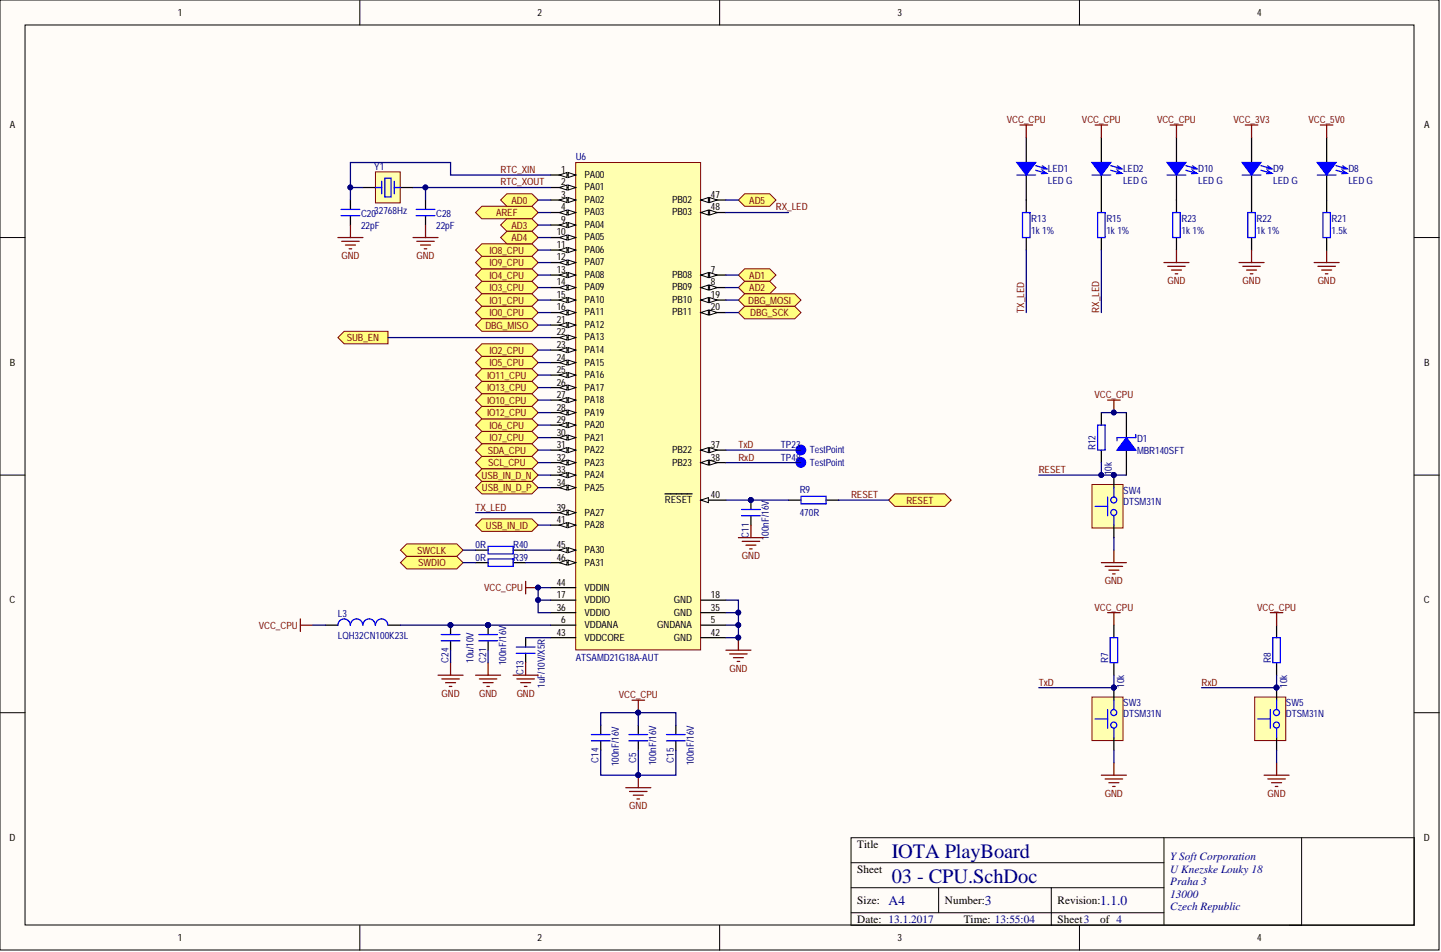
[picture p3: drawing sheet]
<svg xmlns="http://www.w3.org/2000/svg" width="292mm" height="193mm" viewBox="0 0 292 193" stroke-linecap="round" stroke-linejoin="round" font-family="sans-serif">
<defs><g id="words">
<g font-size="4.1" fill="#000080">
<text x="180.8" y="174">IOTA PlayBoard</text>
<text x="180.8" y="179.1">03 - CPU.SchDoc</text>
</g>
<g font-size="2.7" fill="#000080">
<text x="180.1" y="183.4">A4</text>
<text x="199.7" y="183.4">3</text>
<text x="223" y="183.4">1.1.0</text>
</g>
<g font-size="2.3">
<text x="173.8" y="171.8">Title</text>
<text x="173.8" y="176.9">Sheet</text>
<text x="173.8" y="183.2">Size:</text>
<text x="191.5" y="183.2">Number:</text>
<text x="214.4" y="183.2">Revision:</text>
<text x="173.8" y="187">Date: 13.1.2017</text>
<text x="195.3" y="187">Time: 13:55:04</text>
<text x="214.4" y="187">Sheet3</text>
<text x="223" y="187">of 4</text>
</g>
<g font-size="2.3" fill="#000080">
<text x="237.2" y="174.4">Y Soft Corporation</text>
<text x="237.2" y="176.9">U Knezske Louky 18</text>
<text x="237.2" y="179.4">Praha 3</text>
<text x="237.2" y="182">13000</text>
<text x="237.2" y="184.5">Czech Republic</text>
</g>
<g font-size="2">
<text x="36" y="3.2">1</text>
<text x="109" y="3.2">2</text>
<text x="181.9" y="3.2">3</text>
<text x="254.8" y="3.2">4</text>
<text x="2" y="25.9">A</text>
<text x="288.7" y="25.9">A</text>
<text x="113.7" y="35.1">1</text>
<text x="113.7" y="37.6">2</text>
<text x="113.7" y="40.1">3</text>
<text x="118.5" y="36.1">PA00</text>
<text x="118.5" y="38.6">PA01</text>
<text x="118.5" y="41.1">PA02</text>
<text x="136.2" y="41.1">PB02</text>
<text x="144.1" y="40.1">47</text>
<text x="112.9" y="47.7">10</text>
<text x="113.7" y="42.7">4</text>
<text x="113.7" y="45.2">9</text>
<text x="118.5" y="43.7">PA03</text>
<text x="118.5" y="46.2">PA04</text>
<text x="136.2" y="43.7">PB03</text>
<text x="144.1" y="42.7">48</text>
<text x="112.9" y="50.3">11</text>
<text x="112.9" y="52.8">12</text>
<text x="118.5" y="48.7">PA05</text>
<text x="118.5" y="51.3">PA06</text>
<text x="118.5" y="53.8">PA07</text>
<text x="112.9" y="55.3">13</text>
<text x="112.9" y="57.9">14</text>
<text x="118.5" y="56.3">PA08</text>
<text x="118.5" y="58.9">PA09</text>
<text x="136.2" y="56.3">PB08</text>
<text x="136.2" y="58.9">PB09</text>
<text x="144.1" y="55.3">7</text>
<text x="144.1" y="57.9">8</text>
<text x="112.9" y="60.4">15</text>
<text x="112.9" y="62.9">16</text>
<text x="112.9" y="65.5">21</text>
<text x="118.5" y="61.4">PA10</text>
<text x="118.5" y="63.9">PA11</text>
<text x="136.2" y="61.4">PB10</text>
<text x="136.2" y="63.9">PB11</text>
<text x="144.1" y="60.4">19</text>
<text x="144.1" y="62.9">20</text>
<text x="112.9" y="68">22</text>
<text x="112.9" y="70.5">23</text>
<text x="118.5" y="66.5">PA12</text>
<text x="118.5" y="69">PA13</text>
<text x="118.5" y="71.6">PA14</text>
<text x="2" y="74.1">B</text>
<text x="112.9" y="73.1">24</text>
<text x="112.9" y="75.6">25</text>
<text x="118.5" y="74.1">PA15</text>
<text x="118.5" y="76.6">PA16</text>
<text x="288.7" y="74.1">B</text>
<text x="112.9" y="78.1">26</text>
<text x="112.9" y="80.7">27</text>
<text x="112.9" y="83.2">28</text>
<text x="118.5" y="79.2">PA17</text>
<text x="118.5" y="81.7">PA18</text>
<text x="112.9" y="85.7">29</text>
<text x="112.9" y="88.3">30</text>
<text x="118.5" y="84.2">PA19</text>
<text x="118.5" y="86.8">PA20</text>
<text x="118.5" y="89.3">PA21</text>
<text x="112.9" y="90.8">31</text>
<text x="112.9" y="93.3">32</text>
<text x="112.9" y="95.9">33</text>
<text x="118.5" y="91.8">PA22</text>
<text x="118.5" y="94.4">PA23</text>
<text x="136.2" y="91.8">PB22</text>
<text x="136.2" y="94.4">PB23</text>
<text x="144.1" y="90.8">37</text>
<text x="144.1" y="93.3">38</text>
<text x="112.9" y="98.4">34</text>
<text x="118.5" y="96.9">PA24</text>
<text x="118.5" y="99.4">PA25</text>
<text x="134.8" y="102">RESET</text>
<text x="144.1" y="101">40</text>
<text x="112.9" y="103.5">39</text>
<text x="112.9" y="106">41</text>
<text x="118.5" y="104.5">PA27</text>
<text x="118.5" y="107">PA28</text>
<text x="112.9" y="111.1">45</text>
<text x="112.9" y="113.6">46</text>
<text x="118.5" y="112.1">PA30</text>
<text x="112.9" y="118.7">44</text>
<text x="118.5" y="114.6">PA31</text>
<text x="118.5" y="119.7">VDDIN</text>
<text x="1.9" y="122.2">C</text>
<text x="112.9" y="121.2">17</text>
<text x="112.9" y="123.8">36</text>
<text x="118.5" y="122.2">VDDIO</text>
<text x="118.5" y="124.8">VDDIO</text>
<text x="136.6" y="122.2">GND</text>
<text x="136.6" y="124.8">GND</text>
<text x="144.1" y="121.2">18</text>
<text x="144.1" y="123.8">35</text>
<text x="288.6" y="122.2">C</text>
<text x="112.9" y="128.8">43</text>
<text x="113.7" y="126.3">6</text>
<text x="118.5" y="127.3">VDDANA</text>
<text x="118.5" y="129.8">VDDCORE</text>
<text x="133.2" y="127.3">GNDANA</text>
<text x="136.6" y="129.8">GND</text>
<text x="144.1" y="126.3">5</text>
<text x="144.1" y="128.8">42</text>
<text x="1.9" y="170.4">D</text>
<text x="288.6" y="170.4">D</text>
<text x="36" y="190.8">1</text>
<text x="109" y="190.8">2</text>
<text x="181.9" y="190.8">3</text>
<text x="254.8" y="190.8">4</text>
</g>
<g font-size="2" fill="#800000">
<text x="204.1" y="24.9">VCC_CPU</text>
<text x="219.3" y="24.9">VCC_CPU</text>
<text x="234.5" y="24.9">VCC_CPU</text>
<text x="250" y="24.9">VCC_3V3</text>
<text x="265.2" y="24.9">VCC_5V0</text>
<text x="101.5" y="35.1">RTC_XIN</text>
<text x="101.5" y="37.6">RTC_XOUT</text>
<text x="103.7" y="41.3">AD0</text>
<text x="151.9" y="41.3">AD5</text>
<text x="100.5" y="43.8">AREF</text>
<text x="103.7" y="46.3">AD3</text>
<text x="157.3" y="42.7">RX_LED</text>
<text x="69.2" y="52.5">GND</text>
<text x="84.4" y="52.5">GND</text>
<text x="99.2" y="53.9">IO9_CPU</text>
<text x="99.2" y="51.4">IO8_CPU</text>
<text x="103.7" y="48.9">AD4</text>
<text x="99.2" y="59">IO3_CPU</text>
<text x="99.2" y="56.5">IO4_CPU</text>
<text x="151.9" y="56.5">AD1</text>
<text x="151.9" y="59">AD2</text>
<text x="236.7" y="57.6">GND</text>
<text x="251.9" y="57.6">GND</text>
<text x="267.1" y="57.6">GND</text>
<text x="99.2" y="61.5">IO1_CPU</text>
<text x="99.2" y="64.1">IO0_CPU</text>
<text x="151.7" y="61.5">DBG_MOSI</text>
<text x="152.1" y="64.1">DBG_SCK</text>
<text x="207.6" y="63.4" transform="rotate(-90 207.6 63.4)">TX_LED</text>
<text x="222.8" y="63.4" transform="rotate(-90 222.8 63.4)">RX_LED</text>
<text x="70.3" y="69.1">SUB_EN</text>
<text x="98.4" y="66.6">DBG_MISO</text>
<text x="99.2" y="71.7">IO2_CPU</text>
<text x="98.7" y="76.7">IO11_CPU</text>
<text x="99.2" y="74.2">IO5_CPU</text>
<text x="98.7" y="79.3">IO13_CPU</text>
<text x="98.7" y="81.8">IO10_CPU</text>
<text x="221.9" y="80.7">VCC_CPU</text>
<text x="98.7" y="84.4">IO12_CPU</text>
<text x="99.2" y="89.4">IO7_CPU</text>
<text x="99.2" y="86.9">IO6_CPU</text>
<text x="98.9" y="92">SDA_CPU</text>
<text x="98.9" y="94.5">SCL_CPU</text>
<text x="149.7" y="90.8">TxD</text>
<text x="149.7" y="93.3">RxD</text>
<text x="210.6" y="95.9">RESET</text>
<text x="97.6" y="97">USB_IN_D_N</text>
<text x="97.7" y="99.6">USB_IN_D_P</text>
<text x="172.5" y="101">RESET</text>
<text x="96.4" y="103.5">TX_LED</text>
<text x="98.5" y="107.2">USB_IN_ID</text>
<text x="183.7" y="102.1">RESET</text>
<text x="84.6" y="112.2">SWCLK</text>
<text x="150.4" y="113.4">GND</text>
<text x="84.7" y="114.8">SWDIO</text>
<text x="98.1" y="119.8">VCC_CPU</text>
<text x="224" y="118.4">GND</text>
<text x="221.9" y="123.8">VCC_CPU</text>
<text x="254.8" y="123.8">VCC_CPU</text>
<text x="52.5" y="127.4">VCC_CPU</text>
<text x="147.9" y="136.2">GND</text>
<text x="89.5" y="141.3">GND</text>
<text x="97.1" y="141.3">GND</text>
<text x="104.7" y="141.3">GND</text>
<text x="125.5" y="141.5">VCC_CPU</text>
<text x="210.6" y="139">TxD</text>
<text x="243.6" y="139">RxD</text>
<text x="224" y="161.5">GND</text>
<text x="257" y="161.5">GND</text>
<text x="127.6" y="164.1">GND</text>
</g>
<g font-size="2" fill="#000080">
<text x="75.9" y="34.4">Y1</text>
<text x="116.7" y="32.5">U6</text>
<text x="212.4" y="34.8">LED1</text>
<text x="227.7" y="34.8">LED2</text>
<text x="242.9" y="34.8">D10</text>
<text x="258.1" y="34.8">D9</text>
<text x="273.3" y="34.8">D8</text>
<text x="212.4" y="37.3">LED G</text>
<text x="227.7" y="37.3">LED G</text>
<text x="242.9" y="37.3">LED G</text>
<text x="258.1" y="37.3">LED G</text>
<text x="273.3" y="37.3">LED G</text>
<text x="73.2" y="44.1">C20</text>
<text x="73.2" y="46.3">22pF</text>
<text x="75.9" y="43.3">32768Hz</text>
<text x="88.4" y="44.1">C28</text>
<text x="88.4" y="46.3">22pF</text>
<text x="209" y="44.9">R13</text>
<text x="209" y="47.5">1k 1%</text>
<text x="224.3" y="44.9">R15</text>
<text x="224.3" y="47.5">1k 1%</text>
<text x="239.5" y="44.9">R23</text>
<text x="239.5" y="47.5">1k 1%</text>
<text x="254.7" y="44.9">R22</text>
<text x="254.7" y="47.5">1k 1%</text>
<text x="269.9" y="44.9">R21</text>
<text x="269.9" y="47.5">1.5k</text>
<text x="230.5" y="89.7">D1</text>
<text x="158.3" y="90.8">TP23</text>
<text x="158.3" y="93.3">TP48</text>
<text x="164.1" y="91.8">TestPoint</text>
<text x="164.1" y="94.4">TestPoint</text>
<text x="222.1" y="91.2" transform="rotate(-90 222.1 91.2)">R12</text>
<text x="230.5" y="92">MBR140SFT</text>
<text x="162.1" y="99.9">R9</text>
<text x="225.4" y="96.3" transform="rotate(-90 225.4 96.3)">10k</text>
<text x="227.7" y="100.1">SW4</text>
<text x="162.1" y="104.5">470R</text>
<text x="227.7" y="102.3">DTSM31N</text>
<text x="96.4" y="111.1">0R</text>
<text x="96.4" y="113.6">0R</text>
<text x="104" y="111.1">R40</text>
<text x="104" y="113.6">R39</text>
<text x="151.8" y="109" transform="rotate(-90 151.8 109)">C11</text>
<text x="155.9" y="109.5" transform="rotate(-90 155.9 109.5)">100nF/16V</text>
<text x="68.5" y="125">L3</text>
<text x="68.5" y="129.6">LQH32CN100K23L</text>
<text x="90.9" y="134.3" transform="rotate(-90 90.9 134.3)">C24</text>
<text x="96" y="134.3" transform="rotate(-90 96 134.3)">10u/10V</text>
<text x="98.5" y="134.3" transform="rotate(-90 98.5 134.3)">C21</text>
<text x="102.6" y="134.8" transform="rotate(-90 102.6 134.8)">100nF/16V</text>
<text x="106.1" y="136.9" transform="rotate(-90 106.1 136.9)">C13</text>
<text x="116.7" y="133.9">ATSAMD21G18A-AUT</text>
<text x="224.6" y="134.3" transform="rotate(-90 224.6 134.3)">R7</text>
<text x="257.6" y="134.3" transform="rotate(-90 257.6 134.3)">R8</text>
<text x="110.4" y="139.4" transform="rotate(-90 110.4 139.4)">1uF/10V/X5R</text>
<text x="227.7" y="143.2">SW3</text>
<text x="227.9" y="139.4" transform="rotate(-90 227.9 139.4)">10k</text>
<text x="260.7" y="143.2">SW5</text>
<text x="260.9" y="139.4" transform="rotate(-90 260.9 139.4)">10k</text>
<text x="227.7" y="145.4">DTSM31N</text>
<text x="260.7" y="145.4">DTSM31N</text>
<text x="121.4" y="154.6" transform="rotate(-90 121.4 154.6)">C14</text>
<text x="125.4" y="155.4" transform="rotate(-90 125.4 155.4)">100nF/16V</text>
<text x="129" y="154.6" transform="rotate(-90 129 154.6)">C5</text>
<text x="133" y="155.1" transform="rotate(-90 133 155.1)">100nF/16V</text>
<text x="136.6" y="154.6" transform="rotate(-90 136.6 154.6)">C15</text>
<text x="140.6" y="155.1" transform="rotate(-90 140.6 155.1)">100nF/16V</text>
</g>
</g></defs>
<g fill="#fffcf8" stroke="#000" stroke-width=".2">
<path d="M0 0h291.7v192.6h-291.7z"/>
<path d="M5.1 5.1h281.5v182.4h-281.5z"/>
</g>
<g fill="none" stroke="#000" stroke-width=".2">
<path d="M72.9 0v5.1M145.9 0v5.1M218.8 0v5.1M0 48.2h5.1M286.7 48.2h5.1M0 96.3h5.1M286.7 96.3h5.1M0 144.5h5.1M286.7 144.5h5.1M172.5 169.8h114.2v17.7h-114.2zM172.5 179.9h63.4M172.5 174.9h63.4"/>
<path d="M190.3 179.9v5.1M213.1 179.9v7.6M235.9 169.8v17.7M263.8 169.8v17.7M72.9 187.5v5.1M145.9 187.5v5.1M172.5 185h63.4M218.8 187.5v5.1"/>
</g>
<path d="M116.7 32.9h25.3v98.8h-25.3z" fill="#ffffb0" stroke="#800000" stroke-width=".2"/>
<path d="M111.6 35.5h5.1" fill="none" stroke="#000" stroke-width=".25"/>
<path d="M115.2 35l1.5 .5-1.5 .5z" fill="#fffcf8"/>
<path d="M115.2 35l1.5 .5-1.5 .5z" fill="none" stroke="#000" stroke-width=".2"/>
<path d="M113.4 35.5l1.5-.5v1z" fill="#fffcf8"/>
<path d="M113.4 35.5l1.5-.5v1z" fill="none" stroke="#000" stroke-width=".2"/>
<path d="M111.6 38h5.1" fill="none" stroke="#000" stroke-width=".25"/>
<path d="M115.2 37.5l1.5 .5-1.5 .5z" fill="#fffcf8"/>
<path d="M115.2 37.5l1.5 .5-1.5 .5z" fill="none" stroke="#000" stroke-width=".2"/>
<path d="M113.4 38l1.5-.5v1z" fill="#fffcf8"/>
<path d="M113.4 38l1.5-.5v1z" fill="none" stroke="#000" stroke-width=".2"/>
<path d="M111.6 40.5h5.1" fill="none" stroke="#000" stroke-width=".25"/>
<path d="M115.2 40l1.5 .5-1.5 .6z" fill="#fffcf8"/>
<path d="M115.2 40l1.5 .5-1.5 .6z" fill="none" stroke="#000" stroke-width=".2"/>
<path d="M113.4 40.5l1.5-.5v1.1z" fill="#fffcf8"/>
<path d="M113.4 40.5l1.5-.5v1.1z" fill="none" stroke="#000" stroke-width=".2"/>
<path d="M111.6 43.1h5.1" fill="none" stroke="#000" stroke-width=".25"/>
<path d="M115.2 42.6l1.5 .5-1.5 .5z" fill="#fffcf8"/>
<path d="M115.2 42.6l1.5 .5-1.5 .5z" fill="none" stroke="#000" stroke-width=".2"/>
<path d="M113.4 43.1l1.5-.5v1z" fill="#fffcf8"/>
<path d="M113.4 43.1l1.5-.5v1z" fill="none" stroke="#000" stroke-width=".2"/>
<path d="M142.1 55.8h5" fill="none" stroke="#000" stroke-width=".25"/>
<path d="M142.1 55.8l1.5-.6v1.1z" fill="#fffcf8"/>
<path d="M142.1 55.8l1.5-.6v1.1z" fill="none" stroke="#000" stroke-width=".2"/>
<path d="M143.8 55.2l1.6 .6-1.6 .5z" fill="#fffcf8"/>
<path d="M143.8 55.2l1.6 .6-1.6 .5z" fill="none" stroke="#000" stroke-width=".2"/>
<path d="M142.1 58.3h5" fill="none" stroke="#000" stroke-width=".25"/>
<path d="M142.1 58.3l1.5-.5v1z" fill="#fffcf8"/>
<path d="M142.1 58.3l1.5-.5v1z" fill="none" stroke="#000" stroke-width=".2"/>
<path d="M143.8 57.8l1.6 .5-1.6 .5z" fill="#fffcf8"/>
<path d="M143.8 57.8l1.6 .5-1.6 .5z" fill="none" stroke="#000" stroke-width=".2"/>
<path d="M111.6 45.6h5.1" fill="none" stroke="#000" stroke-width=".25"/>
<path d="M115.2 45.1l1.5 .5-1.5 .5z" fill="#fffcf8"/>
<path d="M115.2 45.1l1.5 .5-1.5 .5z" fill="none" stroke="#000" stroke-width=".2"/>
<path d="M113.4 45.6l1.5-.5v1z" fill="#fffcf8"/>
<path d="M113.4 45.6l1.5-.5v1z" fill="none" stroke="#000" stroke-width=".2"/>
<path d="M111.6 48.2h5.1" fill="none" stroke="#000" stroke-width=".25"/>
<path d="M115.2 47.6l1.5 .6-1.5 .5z" fill="#fffcf8"/>
<path d="M115.2 47.6l1.5 .6-1.5 .5z" fill="none" stroke="#000" stroke-width=".2"/>
<path d="M113.4 48.2l1.5-.6v1.1z" fill="#fffcf8"/>
<path d="M113.4 48.2l1.5-.6v1.1z" fill="none" stroke="#000" stroke-width=".2"/>
<path d="M111.6 50.7h5.1" fill="none" stroke="#000" stroke-width=".25"/>
<path d="M115.2 50.2l1.5 .5-1.5 .5z" fill="#fffcf8"/>
<path d="M115.2 50.2l1.5 .5-1.5 .5z" fill="none" stroke="#000" stroke-width=".2"/>
<path d="M113.4 50.7l1.5-.5v1z" fill="#fffcf8"/>
<path d="M113.4 50.7l1.5-.5v1z" fill="none" stroke="#000" stroke-width=".2"/>
<path d="M111.6 53.2h5.1" fill="none" stroke="#000" stroke-width=".25"/>
<path d="M115.2 52.7l1.5 .5-1.5 .5z" fill="#fffcf8"/>
<path d="M115.2 52.7l1.5 .5-1.5 .5z" fill="none" stroke="#000" stroke-width=".2"/>
<path d="M113.4 53.2l1.5-.5v1z" fill="#fffcf8"/>
<path d="M113.4 53.2l1.5-.5v1z" fill="none" stroke="#000" stroke-width=".2"/>
<path d="M111.6 55.8h5.1" fill="none" stroke="#000" stroke-width=".25"/>
<path d="M115.2 55.2l1.5 .6-1.5 .5z" fill="#fffcf8"/>
<path d="M115.2 55.2l1.5 .6-1.5 .5z" fill="none" stroke="#000" stroke-width=".2"/>
<path d="M113.4 55.8l1.5-.6v1.1z" fill="#fffcf8"/>
<path d="M113.4 55.8l1.5-.6v1.1z" fill="none" stroke="#000" stroke-width=".2"/>
<path d="M111.6 58.3h5.1" fill="none" stroke="#000" stroke-width=".25"/>
<path d="M115.2 57.8l1.5 .5-1.5 .5z" fill="#fffcf8"/>
<path d="M115.2 57.8l1.5 .5-1.5 .5z" fill="none" stroke="#000" stroke-width=".2"/>
<path d="M113.4 58.3l1.5-.5v1z" fill="#fffcf8"/>
<path d="M113.4 58.3l1.5-.5v1z" fill="none" stroke="#000" stroke-width=".2"/>
<path d="M111.6 60.8h5.1" fill="none" stroke="#000" stroke-width=".25"/>
<path d="M115.2 60.3l1.5 .5-1.5 .5z" fill="#fffcf8"/>
<path d="M115.2 60.3l1.5 .5-1.5 .5z" fill="none" stroke="#000" stroke-width=".2"/>
<path d="M113.4 60.8l1.5-.5v1z" fill="#fffcf8"/>
<path d="M113.4 60.8l1.5-.5v1z" fill="none" stroke="#000" stroke-width=".2"/>
<path d="M111.6 63.4h5.1" fill="none" stroke="#000" stroke-width=".25"/>
<path d="M115.2 62.9l1.5 .5-1.5 .5z" fill="#fffcf8"/>
<path d="M115.2 62.9l1.5 .5-1.5 .5z" fill="none" stroke="#000" stroke-width=".2"/>
<path d="M113.4 63.4l1.5-.5v1z" fill="#fffcf8"/>
<path d="M113.4 63.4l1.5-.5v1z" fill="none" stroke="#000" stroke-width=".2"/>
<path d="M142.1 60.8h5" fill="none" stroke="#000" stroke-width=".25"/>
<path d="M142.1 60.8l1.5-.5v1z" fill="#fffcf8"/>
<path d="M142.1 60.8l1.5-.5v1z" fill="none" stroke="#000" stroke-width=".2"/>
<path d="M143.8 60.3l1.6 .5-1.6 .5z" fill="#fffcf8"/>
<path d="M143.8 60.3l1.6 .5-1.6 .5z" fill="none" stroke="#000" stroke-width=".2"/>
<path d="M142.1 63.4h5" fill="none" stroke="#000" stroke-width=".25"/>
<path d="M142.1 63.4l1.5-.5v1z" fill="#fffcf8"/>
<path d="M142.1 63.4l1.5-.5v1z" fill="none" stroke="#000" stroke-width=".2"/>
<path d="M143.8 62.9l1.6 .5-1.6 .5z" fill="#fffcf8"/>
<path d="M143.8 62.9l1.6 .5-1.6 .5z" fill="none" stroke="#000" stroke-width=".2"/>
<path d="M111.6 65.9h5.1" fill="none" stroke="#000" stroke-width=".25"/>
<path d="M115.2 65.4l1.5 .5-1.5 .5z" fill="#fffcf8"/>
<path d="M115.2 65.4l1.5 .5-1.5 .5z" fill="none" stroke="#000" stroke-width=".2"/>
<path d="M113.4 65.9l1.5-.5v1z" fill="#fffcf8"/>
<path d="M113.4 65.9l1.5-.5v1z" fill="none" stroke="#000" stroke-width=".2"/>
<path d="M111.6 68.4h5.1" fill="none" stroke="#000" stroke-width=".25"/>
<path d="M115.2 67.9l1.5 .5-1.5 .5z" fill="#fffcf8"/>
<path d="M115.2 67.9l1.5 .5-1.5 .5z" fill="none" stroke="#000" stroke-width=".2"/>
<path d="M113.4 68.4l1.5-.5v1z" fill="#fffcf8"/>
<path d="M113.4 68.4l1.5-.5v1z" fill="none" stroke="#000" stroke-width=".2"/>
<path d="M111.6 71h5.1" fill="none" stroke="#000" stroke-width=".25"/>
<path d="M115.2 70.5l1.5 .5-1.5 .5z" fill="#fffcf8"/>
<path d="M115.2 70.5l1.5 .5-1.5 .5z" fill="none" stroke="#000" stroke-width=".2"/>
<path d="M113.4 71l1.5-.5v1z" fill="#fffcf8"/>
<path d="M113.4 71l1.5-.5v1z" fill="none" stroke="#000" stroke-width=".2"/>
<path d="M111.6 73.5h5.1" fill="none" stroke="#000" stroke-width=".25"/>
<path d="M115.2 73l1.5 .5-1.5 .5z" fill="#fffcf8"/>
<path d="M115.2 73l1.5 .5-1.5 .5z" fill="none" stroke="#000" stroke-width=".2"/>
<path d="M113.4 73.5l1.5-.5v1z" fill="#fffcf8"/>
<path d="M113.4 73.5l1.5-.5v1z" fill="none" stroke="#000" stroke-width=".2"/>
<path d="M111.6 76h5.1" fill="none" stroke="#000" stroke-width=".25"/>
<path d="M115.2 75.5l1.5 .5-1.5 .5z" fill="#fffcf8"/>
<path d="M115.2 75.5l1.5 .5-1.5 .5z" fill="none" stroke="#000" stroke-width=".2"/>
<path d="M113.4 76l1.5-.5v1z" fill="#fffcf8"/>
<path d="M113.4 76l1.5-.5v1z" fill="none" stroke="#000" stroke-width=".2"/>
<path d="M111.6 78.6h5.1" fill="none" stroke="#000" stroke-width=".25"/>
<path d="M115.2 78.1l1.5 .5-1.5 .5z" fill="#fffcf8"/>
<path d="M115.2 78.1l1.5 .5-1.5 .5z" fill="none" stroke="#000" stroke-width=".2"/>
<path d="M113.4 78.6l1.5-.5v1z" fill="#fffcf8"/>
<path d="M113.4 78.6l1.5-.5v1z" fill="none" stroke="#000" stroke-width=".2"/>
<path d="M111.6 81.1h5.1" fill="none" stroke="#000" stroke-width=".25"/>
<path d="M115.2 80.6l1.5 .5-1.5 .5z" fill="#fffcf8"/>
<path d="M115.2 80.6l1.5 .5-1.5 .5z" fill="none" stroke="#000" stroke-width=".2"/>
<path d="M113.4 81.1l1.5-.5v1z" fill="#fffcf8"/>
<path d="M113.4 81.1l1.5-.5v1z" fill="none" stroke="#000" stroke-width=".2"/>
<path d="M111.6 83.6h5.1" fill="none" stroke="#000" stroke-width=".25"/>
<path d="M115.2 83.1l1.5 .5-1.5 .5z" fill="#fffcf8"/>
<path d="M115.2 83.1l1.5 .5-1.5 .5z" fill="none" stroke="#000" stroke-width=".2"/>
<path d="M113.4 83.6l1.5-.5v1z" fill="#fffcf8"/>
<path d="M113.4 83.6l1.5-.5v1z" fill="none" stroke="#000" stroke-width=".2"/>
<path d="M111.6 86.2h5.1" fill="none" stroke="#000" stroke-width=".25"/>
<path d="M115.2 85.7l1.5 .5-1.5 .5z" fill="#fffcf8"/>
<path d="M115.2 85.7l1.5 .5-1.5 .5z" fill="none" stroke="#000" stroke-width=".2"/>
<path d="M113.4 86.2l1.5-.5v1z" fill="#fffcf8"/>
<path d="M113.4 86.2l1.5-.5v1z" fill="none" stroke="#000" stroke-width=".2"/>
<path d="M111.6 88.7h5.1" fill="none" stroke="#000" stroke-width=".25"/>
<path d="M115.2 88.2l1.5 .5-1.5 .5z" fill="#fffcf8"/>
<path d="M115.2 88.2l1.5 .5-1.5 .5z" fill="none" stroke="#000" stroke-width=".2"/>
<path d="M113.4 88.7l1.5-.5v1z" fill="#fffcf8"/>
<path d="M113.4 88.7l1.5-.5v1z" fill="none" stroke="#000" stroke-width=".2"/>
<path d="M111.6 91.2h5.1" fill="none" stroke="#000" stroke-width=".25"/>
<path d="M115.2 90.7l1.5 .5-1.5 .5z" fill="#fffcf8"/>
<path d="M115.2 90.7l1.5 .5-1.5 .5z" fill="none" stroke="#000" stroke-width=".2"/>
<path d="M113.4 91.2l1.5-.5v1z" fill="#fffcf8"/>
<path d="M113.4 91.2l1.5-.5v1z" fill="none" stroke="#000" stroke-width=".2"/>
<path d="M111.6 93.8h5.1" fill="none" stroke="#000" stroke-width=".25"/>
<path d="M115.2 93.3l1.5 .5-1.5 .5z" fill="#fffcf8"/>
<path d="M115.2 93.3l1.5 .5-1.5 .5z" fill="none" stroke="#000" stroke-width=".2"/>
<path d="M113.4 93.8l1.5-.5v1z" fill="#fffcf8"/>
<path d="M113.4 93.8l1.5-.5v1z" fill="none" stroke="#000" stroke-width=".2"/>
<path d="M111.6 96.3h5.1" fill="none" stroke="#000" stroke-width=".25"/>
<path d="M115.2 95.8l1.5 .5-1.5 .5z" fill="#fffcf8"/>
<path d="M115.2 95.8l1.5 .5-1.5 .5z" fill="none" stroke="#000" stroke-width=".2"/>
<path d="M113.4 96.3l1.5-.5v1z" fill="#fffcf8"/>
<path d="M113.4 96.3l1.5-.5v1z" fill="none" stroke="#000" stroke-width=".2"/>
<path d="M111.6 98.8h5.1" fill="none" stroke="#000" stroke-width=".25"/>
<path d="M115.2 98.3l1.5 .5-1.5 .5z" fill="#fffcf8"/>
<path d="M115.2 98.3l1.5 .5-1.5 .5z" fill="none" stroke="#000" stroke-width=".2"/>
<path d="M113.4 98.8l1.5-.5v1z" fill="#fffcf8"/>
<path d="M113.4 98.8l1.5-.5v1z" fill="none" stroke="#000" stroke-width=".2"/>
<path d="M142.1 91.2h5" fill="none" stroke="#000" stroke-width=".25"/>
<path d="M142.1 91.2l1.5-.5v1z" fill="#fffcf8"/>
<path d="M142.1 91.2l1.5-.5v1z" fill="none" stroke="#000" stroke-width=".2"/>
<path d="M143.8 90.7l1.6 .5-1.6 .5z" fill="#fffcf8"/>
<path d="M143.8 90.7l1.6 .5-1.6 .5z" fill="none" stroke="#000" stroke-width=".2"/>
<path d="M142.1 93.8h5" fill="none" stroke="#000" stroke-width=".25"/>
<path d="M142.1 93.8l1.5-.5v1z" fill="#fffcf8"/>
<path d="M142.1 93.8l1.5-.5v1z" fill="none" stroke="#000" stroke-width=".2"/>
<path d="M143.8 93.3l1.6 .5-1.6 .5z" fill="#fffcf8"/>
<path d="M143.8 93.3l1.6 .5-1.6 .5z" fill="none" stroke="#000" stroke-width=".2"/>
<path d="M111.6 103.9h5.1" fill="none" stroke="#000" stroke-width=".25"/>
<path d="M115.2 103.4l1.5 .5-1.5 .5z" fill="#fffcf8"/>
<path d="M115.2 103.4l1.5 .5-1.5 .5z" fill="none" stroke="#000" stroke-width=".2"/>
<path d="M113.4 103.9l1.5-.5v1z" fill="#fffcf8"/>
<path d="M113.4 103.9l1.5-.5v1z" fill="none" stroke="#000" stroke-width=".2"/>
<path d="M111.6 106.4h5.1" fill="none" stroke="#000" stroke-width=".25"/>
<path d="M115.2 105.9l1.5 .5-1.5 .6z" fill="#fffcf8"/>
<path d="M115.2 105.9l1.5 .5-1.5 .6z" fill="none" stroke="#000" stroke-width=".2"/>
<path d="M113.4 106.4l1.5-.5v1.1z" fill="#fffcf8"/>
<path d="M113.4 106.4l1.5-.5v1.1z" fill="none" stroke="#000" stroke-width=".2"/>
<path d="M111.6 111.5h5.1" fill="none" stroke="#000" stroke-width=".25"/>
<path d="M115.2 111l1.5 .5-1.5 .5z" fill="#fffcf8"/>
<path d="M115.2 111l1.5 .5-1.5 .5z" fill="none" stroke="#000" stroke-width=".2"/>
<path d="M113.4 111.5l1.5-.5v1z" fill="#fffcf8"/>
<path d="M113.4 111.5l1.5-.5v1z" fill="none" stroke="#000" stroke-width=".2"/>
<path d="M111.6 114h5.1" fill="none" stroke="#000" stroke-width=".25"/>
<path d="M115.2 113.5l1.5 .5-1.5 .6z" fill="#fffcf8"/>
<path d="M115.2 113.5l1.5 .5-1.5 .6z" fill="none" stroke="#000" stroke-width=".2"/>
<path d="M113.4 114l1.5-.5v1.1z" fill="#fffcf8"/>
<path d="M113.4 114l1.5-.5v1.1z" fill="none" stroke="#000" stroke-width=".2"/>
<path d="M142.1 40.5h5" fill="none" stroke="#000" stroke-width=".25"/>
<path d="M142.1 40.5l1.5-.5v1.1z" fill="#fffcf8"/>
<path d="M142.1 40.5l1.5-.5v1.1z" fill="none" stroke="#000" stroke-width=".2"/>
<path d="M143.8 40l1.6 .5-1.6 .6z" fill="#fffcf8"/>
<path d="M143.8 40l1.6 .5-1.6 .6z" fill="none" stroke="#000" stroke-width=".2"/>
<path d="M142.1 43.1h5" fill="none" stroke="#000" stroke-width=".25"/>
<path d="M142.1 43.1l1.5-.5v1z" fill="#fffcf8"/>
<path d="M142.1 43.1l1.5-.5v1z" fill="none" stroke="#000" stroke-width=".2"/>
<path d="M143.8 42.6l1.6 .5-1.6 .5z" fill="#fffcf8"/>
<path d="M143.8 42.6l1.6 .5-1.6 .5z" fill="none" stroke="#000" stroke-width=".2"/>
<path d="M142.1 101.4h5M111.6 126.7h5.1M111.6 121.7h5.1M111.6 124.2h5.1M142.1 126.7h5M142.1 121.7h5M142.1 124.2h5" fill="none" stroke="#000" stroke-width=".25"/>
<path d="M142.1 101.4l1.5-.5v1z" fill="#fffcf8"/>
<path d="M142.1 101.4l1.5-.5v1z" fill="none" stroke="#000" stroke-width=".2"/>
<path d="M111.6 119.1h5.1M134.8 100.1h5.5M98.9 126.7v1.9M98.9 129.9v1.9M106.6 129.3v1.9M106.6 132.4v1.9M111.6 129.3h5.1M142.1 129.3h5" fill="none" stroke="#000" stroke-width=".25"/>
<g fill="none" stroke="#800000" stroke-width=".25">
<path d="M96.4 136.9h5.1M97.2 137.6h3.5M97.9 138.4h2.1M98.7 139.1h.5M98.9 134.3v2.6M104 136.9h5.1M104.8 137.6h3.5M105.5 138.4h2.1M106.3 139.1h.5M106.6 134.3v2.6M147.1 131.8h5.1M147.9 132.5h3.6"/>
<path d="M148.7 133.3h2M149.4 134.1h.5M149.7 129.3v2.5"/>
</g>
<g fill="#000080" stroke="#000080" stroke-width=".2">
<circle cx="149.7" cy="129.2" r=".48"/>
<circle cx="98.9" cy="126.7" r=".48"/>
</g>
<path d="M97 129.9h3.8M97 128.6h3.8M104.7 132.4h3.8M104.7 131.2h3.8" fill="none" stroke="#00f" stroke-width=".25"/>
<path d="M76.1 34.8h5v6.3h-5z" fill="#ffffb0" stroke="#800000" stroke-width=".2"/>
<path d="M73.6 38h2.5M81.2 38h2.5M71 40.5v1.9M71 43.7v1.9M86.3 40.5v1.9M86.3 43.7v1.9M121.8 147v1.9M121.8 150.2v1.9M129.4 147v1.9M129.4 150.2v1.9M137 147v1.9M137 150.2v1.9" fill="none" stroke="#000" stroke-width=".25"/>
<g fill="none" stroke="#00f" stroke-width=".25">
<path d="M76.1 38h1.3M77.4 36.7v2.6M78 36.1h1.3v3.8h-1.3zM79.9 36.7v2.6M79.9 38h1.3M69.1 43.7h3.8M69.1 42.4h3.8M84.4 43.7h3.8M84.4 42.4h3.8M119.9 150.2h3.8M119.9 148.9h3.8M127.5 150.2h3.8"/>
<path d="M127.5 148.9h3.8M135.1 150.2h3.8M135.1 148.9h3.8"/>
</g>
<g fill="none" stroke="#800000" stroke-width=".25">
<path d="M68.5 48.2h5.1M69.3 48.9h3.5M70 49.7h2.1M70.8 50.4h.5M71 45.6v2.6M83.7 48.2h5.1M84.5 48.9h3.5M85.2 49.7h2.1M86 50.4h.5M86.3 45.6v2.6M106.6 117.8v2.6M106.6 119.1h2.5"/>
<path d="M60.9 125.5v2.5M60.9 126.7h2.5M126.8 159.7h5.1M128.1 141.9h2.6M129.4 141.9v2.6M129.4 157.1v2.6M127.6 160.4h3.6M128.4 161.2h2M129.1 161.9h.5"/>
</g>
<g fill="#000080" stroke="#000080" stroke-width=".2">
<circle cx="129.4" cy="144.4" r=".48"/>
<circle cx="129.4" cy="157.1" r=".48"/>
<circle cx="109.1" cy="119.1" r=".48"/>
</g>
<g fill="#ffff80" stroke="#800000" stroke-width=".2">
<path d="M96.4 88.7l1.3-1.3h10.1l1.3 1.3-1.3 1.3h-10.1z" fill-rule="evenodd"/>
<path d="M96.4 86.2l1.3-1.3h10.1l1.3 1.3-1.3 1.2h-10.1z" fill-rule="evenodd"/>
<path d="M96.4 73.5l1.3-1.3h10.1l1.3 1.3-1.3 1.3h-10.1z" fill-rule="evenodd"/>
<path d="M96.4 71l1.3-1.3h10.1l1.3 1.3-1.3 1.2h-10.1z" fill-rule="evenodd"/>
<path d="M96.4 58.3l1.3-1.3h10.1l1.3 1.3-1.3 1.3h-10.1z" fill-rule="evenodd"/>
<path d="M96.4 55.8l1.3-1.3h10.1l1.3 1.3-1.3 1.2h-10.1z" fill-rule="evenodd"/>
<path d="M96.4 60.8l1.3-1.2h10.1l1.3 1.2-1.3 1.3h-10.1z" fill-rule="evenodd"/>
<path d="M96.4 63.4l1.3-1.3h10.1l1.3 1.3-1.3 1.2h-10.1z" fill-rule="evenodd"/>
<path d="M96.4 93.8l1.3-1.3h10.1l1.3 1.3-1.3 1.2h-10.1z" fill-rule="evenodd"/>
<path d="M96.4 91.2l1.3-1.2h10.1l1.3 1.2-1.3 1.3h-10.1z" fill-rule="evenodd"/>
<path d="M96.4 78.6l1.3-1.3h10.1l1.3 1.3-1.3 1.2h-10.1z" fill-rule="evenodd"/>
<path d="M96.4 83.6l1.3-1.2h10.1l1.3 1.2-1.3 1.3h-10.1z" fill-rule="evenodd"/>
<path d="M96.4 76l1.3-1.2h10.1l1.3 1.2-1.3 1.3h-10.1z" fill-rule="evenodd"/>
<path d="M96.4 81.1l1.3-1.3h10.1l1.3 1.3-1.3 1.3h-10.1z" fill-rule="evenodd"/>
<path d="M96.4 53.2l1.3-1.2h10.1l1.3 1.2-1.3 1.3h-10.1z" fill-rule="evenodd"/>
<path d="M96.4 50.7l1.3-1.3h10.1l1.3 1.3-1.3 1.3h-10.1z" fill-rule="evenodd"/>
<path d="M96.4 43.1l1.3-1.3h10.1l1.3 1.3-1.3 1.2h-10.1z" fill-rule="evenodd"/>
<path d="M101.5 40.5l1.2-1.2h5.1l1.3 1.2-1.3 1.3h-5.1z" fill-rule="evenodd"/>
<path d="M149.7 55.8l1.3-1.3h5l1.3 1.3-1.3 1.2h-5z" fill-rule="evenodd"/>
<path d="M149.7 58.3l1.3-1.3h5l1.3 1.3-1.3 1.3h-5z" fill-rule="evenodd"/>
<path d="M101.5 45.6l1.2-1.3h5.1l1.3 1.3-1.3 1.3h-5.1z" fill-rule="evenodd"/>
<path d="M101.5 48.2l1.2-1.3h5.1l1.3 1.3-1.3 1.2h-5.1z" fill-rule="evenodd"/>
<path d="M149.7 40.5l1.3-1.2h5l1.3 1.2-1.3 1.3h-5z" fill-rule="evenodd"/>
<path d="M96.4 65.9l1.3-1.3h10.1l1.3 1.3-1.3 1.3h-10.1z" fill-rule="evenodd"/>
<path d="M149.7 60.8l1.3-1.2h10.1l1.3 1.2-1.3 1.3h-10.1z" fill-rule="evenodd"/>
<path d="M149.7 63.4l1.3-1.3h10.1l1.3 1.3-1.3 1.2h-10.1z" fill-rule="evenodd"/>
<path d="M180.1 101.4l1.3-1.3h10.1l1.3 1.3-1.3 1.2h-10.1z" fill-rule="evenodd"/>
<path d="M68.5 68.4l1.3-1.2h8.8v2.5h-8.8z" fill-rule="evenodd"/>
<path d="M96.4 98.8l1.3-1.2h10.1l1.3 1.2-1.3 1.3h-10.1z" fill-rule="evenodd"/>
<path d="M96.4 96.3l1.3-1.3h10.1l1.3 1.3-1.3 1.3h-10.1z" fill-rule="evenodd"/>
<path d="M96.4 106.4l1.3-1.2h10.1l1.3 1.2-1.3 1.3h-10.1z" fill-rule="evenodd"/>
</g>
<path d="M162.4 91.2h.1M162.4 93.8h.1M152.2 101.4v1.9M152.2 104.5v1.9M159.8 101.4h2.6M167.4 101.4h2.6" fill="none" stroke="#000" stroke-width=".25"/>
<circle cx="152.2" cy="101.3" r=".48" fill="#000080" stroke="#000080" stroke-width=".2"/>
<path d="M150.3 104.5h3.8M150.3 103.3h3.8M162.4 100.6h5v1.5h-5z" fill="none" stroke="#00f" stroke-width=".25"/>
<path d="M149.7 109h5.1M150.4 109.7h3.6M151.2 110.5h2M152 111.3h.5M152.2 106.4v2.6" fill="none" stroke="#800000" stroke-width=".25"/>
<g fill="#00f" stroke="#00f" stroke-width=".2">
<circle cx="162.3" cy="91.2" r=".99"/>
<circle cx="162.3" cy="93.7" r=".99"/>
</g>
<g fill="#ffff80" stroke="#800000" stroke-width=".2">
<path d="M81.2 111.5l1.3-1.3h10.1l1.3 1.3-1.3 1.3h-10.1z" fill-rule="evenodd"/>
<path d="M81.2 114l1.3-1.2h10.1l1.3 1.2-1.3 1.3h-10.1z" fill-rule="evenodd"/>
</g>
<path d="M208 27.9v5M208 35.5v5M96.4 111.5h2.5M96.4 114h2.5M104 111.5h2.6M104 114h2.6" fill="none" stroke="#000" stroke-width=".25"/>
<path d="M98.9 110.8h5.1v1.5h-5.1zM98.9 113.3h5.1v1.5h-5.1z" fill="none" stroke="#00f" stroke-width=".25"/>
<path d="M206.1 32.9h3.8l-1.9 2.6z" fill="#00f"/>
<path d="M206.1 32.9h3.8l-1.9 2.6zM206.1 35.5h3.8M209.9 33.6l2.3 .6M209.9 34.5l2.3 .6M211.3 33.6l.9 .6-1.1 .1M211.3 34.6l.9 .5-1.1 .1M207.3 43.1h1.5v5.1h-1.5z" fill="none" stroke="#00f" stroke-width=".25"/>
<path d="M223.3 27.9v5M223.3 35.5v5M208 40.5v2.6M208 48.2v2.5" fill="none" stroke="#000" stroke-width=".25"/>
<path d="M221.4 32.9h3.8l-1.9 2.6z" fill="#00f"/>
<path d="M221.4 32.9h3.8l-1.9 2.6zM221.4 35.5h3.8M225.2 33.6l2.2 .6M225.2 34.5l2.2 .6M226.5 33.6l.9 .6-1.1 .1M226.5 34.6l.9 .5-1.1 .1M222.5 43.1h1.5v5.1h-1.5z" fill="none" stroke="#00f" stroke-width=".25"/>
<path d="M238.5 27.9v5M238.5 35.5v5M223.3 40.5v2.6M223.3 48.2v2.5" fill="none" stroke="#000" stroke-width=".25"/>
<path d="M206.8 25.3h2.5M208 25.3v2.6M222 25.3h2.5M223.3 25.3v2.6" fill="none" stroke="#800000" stroke-width=".25"/>
<path d="M236.6 32.9h3.8l-1.9 2.6z" fill="#00f"/>
<path d="M236.6 32.9h3.8l-1.9 2.6zM236.6 35.5h3.8M240.4 33.6l2.2 .6M240.4 34.5l2.2 .6M241.7 33.6l.9 .6-1.1 .1M241.7 34.6l.9 .5-1.1 .1M237.7 43.1h1.5v5.1h-1.5z" fill="none" stroke="#00f" stroke-width=".25"/>
<path d="M253.7 27.9v5M253.7 35.5v5M238.5 40.5v2.6M238.5 48.2v2.5" fill="none" stroke="#000" stroke-width=".25"/>
<path d="M237.2 25.3h2.5M238.5 25.3v2.6M235.9 53.2h5.1M236.7 54h3.6M237.5 54.7h2M238.2 55.5h.5M238.5 50.7v2.5" fill="none" stroke="#800000" stroke-width=".25"/>
<path d="M251.8 32.9h3.8l-1.9 2.6z" fill="#00f"/>
<path d="M251.8 32.9h3.8l-1.9 2.6zM251.8 35.5h3.8M255.6 33.6l2.2 .6M255.6 34.5l2.2 .6M256.9 33.6l.9 .6-1.1 .1M256.9 34.6l.9 .5-1.1 .1M252.9 43.1h1.6v5.1h-1.6z" fill="none" stroke="#00f" stroke-width=".25"/>
<path d="M268.9 27.9v5M268.9 35.5v5M253.7 40.5v2.6M253.7 48.2v2.5" fill="none" stroke="#000" stroke-width=".25"/>
<path d="M251.2 53.2h5M251.9 54h3.6M252.7 54.7h2M253.4 55.5h.6M253.7 50.7v2.5" fill="none" stroke="#800000" stroke-width=".25"/>
<path d="M267 32.9h3.8l-1.9 2.6z" fill="#00f"/>
<path d="M267 32.9h3.8l-1.9 2.6zM267 35.5h3.8M270.8 33.6l2.3 .6M270.8 34.5l2.3 .6M272.2 33.6l.9 .6-1.1 .1M272.2 34.6l.9 .5-1.1 .1M268.2 43.1h1.5v5.1h-1.5z" fill="none" stroke="#00f" stroke-width=".25"/>
<path d="M252.4 25.3h2.6M253.7 25.3v2.6M267.7 25.3h2.5M268.9 25.3v2.6M266.4 53.2h5.1M267.1 54h3.6M267.9 54.7h2M268.7 55.5h.5M268.9 50.7v2.5" fill="none" stroke="#800000" stroke-width=".25"/>
<path d="M268.9 40.5v2.6M268.9 48.2v2.5" fill="none" stroke="#000" stroke-width=".25"/>
<path d="M221.4 98.2h6.2v8.8h-6.2z" fill="#ffffb0" stroke="#800000" stroke-width=".2"/>
<path d="M225.8 96.3v2.5M228.3 83.6v5.1M228.3 91.2v5.1M225.8 106.4v2.6" fill="none" stroke="#000" stroke-width=".25"/>
<circle cx="225.8" cy="96.3" r=".48" fill="#000080" stroke="#000080" stroke-width=".2"/>
<g fill="none" stroke="#00f" stroke-width=".25">
<path d="M225.8 98.8v1.9M222 102.6h2.5M224.5 100.7v3.8M225.8 104.5v1.9"/>
<circle cx="225.8" cy="103.9" r=".61"/>
<circle cx="225.8" cy="101.4" r=".61"/>
</g>
<path d="M223.3 114h5M224 114.8h3.6M224.8 115.6h2M225.5 116.3h.5M225.8 111.5v2.5" fill="none" stroke="#800000" stroke-width=".25"/>
<path d="M228.3 88.7l1.9 2.5h-3.8z" fill="#00f"/>
<path d="M222.5 86.2h1.5v5h-1.5zM228.3 88.7l1.9 2.5h-3.8zM230.2 88.1v.6h-3.8v.6" fill="none" stroke="#00f" stroke-width=".25"/>
<path d="M223.3 83.6v2.6M223.3 91.2v2.6" fill="none" stroke="#000" stroke-width=".25"/>
<path d="M224.5 81.1h2.6M225.8 81.1v2.5" fill="none" stroke="#800000" stroke-width=".25"/>
<circle cx="225.8" cy="83.6" r=".48" fill="#000080" stroke="#000080" stroke-width=".2"/>
<path d="M254.3 141.3h6.3v8.8h-6.3z" fill="#ffffb0" stroke="#800000" stroke-width=".2"/>
<path d="M225.8 126.7v2.6M225.8 134.3v2.6M258.8 139.4v2.5M258.8 149.5v2.6" fill="none" stroke="#000" stroke-width=".25"/>
<circle cx="258.7" cy="139.4" r=".48" fill="#000080" stroke="#000080" stroke-width=".2"/>
<g fill="none" stroke="#00f" stroke-width=".25">
<path d="M225 129.3h1.6v5h-1.6zM255 145.7h2.5M257.5 143.8v3.8M258.8 141.9v1.9M258.8 147.6v1.9"/>
<circle cx="258.7" cy="147" r=".61"/>
<circle cx="258.7" cy="144.4" r=".61"/>
</g>
<path d="M224.5 124.2h2.6M225.8 124.2v2.5M223.3 157.1h5M224 157.9h3.6M224.8 158.7h2M225.5 159.4h.5M225.8 154.6v2.5" fill="none" stroke="#800000" stroke-width=".25"/>
<path d="M221.4 141.3h6.2v8.8h-6.2z" fill="#ffffb0" stroke="#800000" stroke-width=".2"/>
<path d="M66 126.7h2.5M78.6 126.7h2.6M91.3 126.7v1.9M91.3 129.9v1.9M225.8 139.4v2.5M258.8 126.7v2.6M258.8 134.3v2.6M225.8 149.5v2.6" fill="none" stroke="#000" stroke-width=".25"/>
<g fill="#000080" stroke="#000080" stroke-width=".2">
<circle cx="225.8" cy="139.4" r=".48"/>
<circle cx="91.3" cy="126.7" r=".48"/>
<circle cx="149.7" cy="129.2" r=".48"/>
<circle cx="149.7" cy="126.7" r=".48"/>
<circle cx="149.7" cy="124.2" r=".48"/>
<circle cx="98.9" cy="126.7" r=".48"/>
<circle cx="86.2" cy="38" r=".48"/>
<circle cx="71" cy="38" r=".48"/>
<circle cx="129.4" cy="144.4" r=".48"/>
<circle cx="129.4" cy="157.1" r=".48"/>
<circle cx="109.1" cy="121.6" r=".48"/>
<circle cx="109.1" cy="119.1" r=".48"/>
<circle cx="152.2" cy="101.3" r=".48"/>
<circle cx="223.2" cy="96.3" r=".48"/>
<circle cx="225.8" cy="96.3" r=".48"/>
<circle cx="225.8" cy="83.6" r=".48"/>
<circle cx="258.7" cy="139.4" r=".48"/>
</g>
<g fill="none" stroke="#00f" stroke-width=".25">
<path d="M71 126.7a1.24 1.24 0 0 0-1.3-1.2 1.24 1.24 0 0 0-1.2 1.2M73.5 126.7a1.24 1.24 0 0 0-1.2-1.2 1.24 1.24 0 0 0-1.3 1.2M76.1 126.7a1.24 1.24 0 0 0-1.3-1.2 1.24 1.24 0 0 0-1.2 1.2M78.6 126.7a1.24 1.24 0 0 0-1.2-1.2 1.24 1.24 0 0 0-1.3 1.2M89.4 129.9h3.8M89.4 128.6h3.8M258 129.3h1.5v5h-1.5zM222 145.7h2.5M224.5 143.8v3.8M225.8 141.9v1.9M225.8 147.6v1.9"/>
<circle cx="225.8" cy="144.4" r=".61"/>
<circle cx="225.8" cy="147" r=".61"/>
</g>
<path d="M88.8 136.9h5.1M89.6 137.6h3.5M90.3 138.4h2M91.1 139.1h.5M91.3 134.3v2.6M257.5 124.2h2.5M258.8 124.2v2.5M256.2 157.1h5.1M257 157.9h3.5M257.8 158.7h2M258.5 159.4h.5M258.8 154.6v2.5" fill="none" stroke="#800000" stroke-width=".25"/>
<g fill="none" stroke="#000080" stroke-width=".25">
<path d="M71 38h2.6M83.7 38h2.6v2.5M86.3 38h25.3M111.6 35.5h-20.3v-2.6h-20.3v7.6M109.1 43.1h2.5M109.1 55.8h2.5M109.1 58.3h2.5M109.1 50.7h2.5M109.1 53.2h2.5M109.1 40.5h2.5M109.1 45.6h2.5M109.1 48.2h2.5"/>
<path d="M147.1 43.1h12.7M147.1 55.8h2.6M147.1 58.3h2.6M147.1 40.5h2.6M208 50.7v12.7M223.3 50.7v12.7M78.6 68.4h33M109.1 60.8h2.5M109.1 63.4h2.5M109.1 71h2.5M109.1 73.5h2.5M109.1 76h2.5"/>
<path d="M109.1 78.6h2.5M109.1 65.9h2.5M147.1 60.8h2.6M147.1 63.4h2.6M109.1 86.2h2.5M109.1 88.7h2.5M109.1 81.1h2.5M109.1 83.6h2.5M109.1 91.2h2.5M109.1 93.8h2.5M109.1 96.3h2.5M109.1 98.8h2.5"/>
<path d="M147.1 91.2h15.3M147.1 93.8h15.3M210.6 96.3h12.7M223.3 93.8v2.5h5M223.3 83.6h5M93.9 111.5h2.5M93.9 114h2.5M96.4 103.9h15.2M106.6 111.5h5M106.6 114h5M109.1 106.4h2.5M111.6 119.1h-2.5v2.6h2.5"/>
<path d="M147.1 101.4h12.7M170 101.4h10.1M225.8 109v2.5M63.4 126.7h2.6M81.2 126.7h30.4M91.3 131.8v2.5M98.9 131.8v2.5M106.6 129.3h5M109.1 121.7v2.5h2.5M147.1 121.7h2.6v7.6h-2.6M147.1 126.7h2.6M147.1 124.2h2.6"/>
<path d="M225.8 136.9v2.5h-15.2M258.8 136.9v2.5h-15.2M121.8 147v-2.5h7.6v2.5M121.8 152.1v5h7.6v-5M129.4 144.5h7.6v2.5M137 152.1v5h-7.6M225.8 152.1v2.5M258.8 152.1v2.5"/>
</g>
<use href="#words"/>
</svg>
